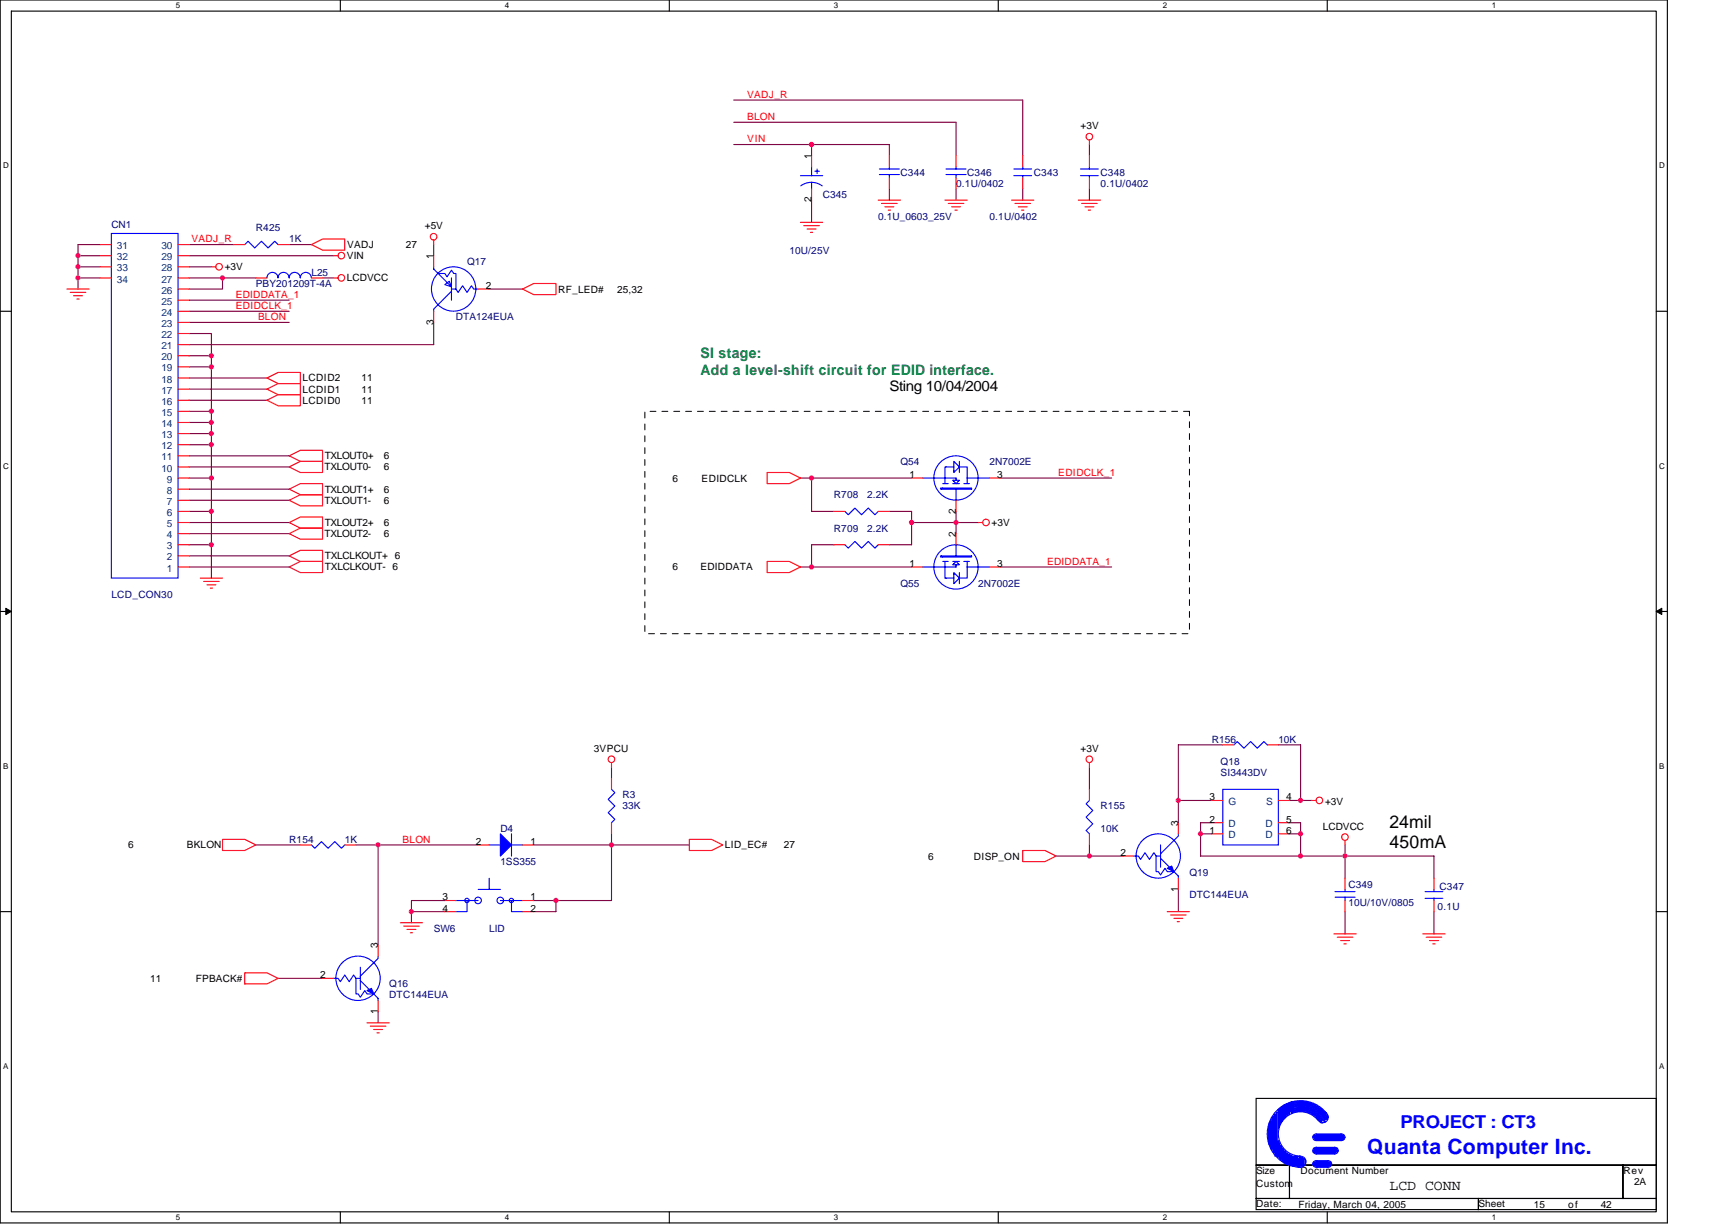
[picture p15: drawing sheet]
<svg xmlns="http://www.w3.org/2000/svg" width="297mm" height="210mm" viewBox="0 0 297 210" stroke-linecap="round" stroke-linejoin="round" font-family="sans-serif">
<defs><g id="words">
<text font-size="3.6" fill="#00f" x="234.4" y="197.7">Quanta Computer Inc.</text>
<g font-size="3">
<text x="238.2" y="141.8">24mil</text>
<text x="238.2" y="145.3">450mA</text>
</g>
<text font-size="3" fill="#00f" x="240.1" y="193.3">PROJECT : CT3</text>
<g font-size="2.5" fill="#008040">
<text x="120.1" y="64.3">Add a level-shift circuit for EDID interface.</text>
<text x="120.1" y="61.3">SI stage:</text>
</g>
<g font-size="2.5">
<text x="152.4" y="67">Sting 10/04/2004</text>
<text x="238.2" y="203.9">LCD CONN</text>
</g>
<g font-size="1.7" fill="#f00">
<text x="128.1" y="16.8">VADJ_R</text>
<text x="128.1" y="20.6">BLON</text>
<text x="128.1" y="24.4">VIN</text>
<text x="32.8" y="41.5">VADJ_R</text>
<text x="40.4" y="51.1">EDIDDATA_1</text>
<text x="40.4" y="53">EDIDCLK_1</text>
<text x="44.2" y="54.9">BLON</text>
<text x="181.4" y="81.5">EDIDCLK_1</text>
<text x="179.5" y="96.8">EDIDDATA_1</text>
<text x="69" y="144.4">BLON</text>
</g>
<g font-size="1.7">
<text x="185.2" y="22.1">+3V</text>
<text x="139.1" y="27.2" transform="rotate(-90 139.1 27.2)">1</text>
<text x="139.1" y="34.7" transform="rotate(-90 139.1 34.7)">2</text>
<text x="72.8" y="39.3">+5V</text>
<text x="38.5" y="46.3">+3V</text>
<text x="59.5" y="44.4">VIN</text>
<text x="59.5" y="42.5">VADJ</text>
<text x="69.6" y="42.5">27</text>
<text x="74.3" y="44.4" transform="rotate(-90 74.3 44.4)">1</text>
<text x="59.5" y="48.2">LCDVCC</text>
<text x="83.3" y="49.5">2</text>
<text x="95.7" y="50.1">RF_LED#</text>
<text x="105.8" y="50.1">25,32</text>
<text x="74.3" y="55.6" transform="rotate(-90 74.3 55.6)">3</text>
<text x="51.9" y="65.4">LCDID2</text>
<text x="62" y="65.4">11</text>
<text x="51.9" y="69.2">LCDID0</text>
<text x="51.9" y="67.3">LCDID1</text>
<text x="62" y="69.2">11</text>
<text x="62" y="67.3">11</text>
<text x="55.6" y="80.6">TXLOUT0-</text>
<text x="55.7" y="78.7">TXLOUT0+</text>
<text x="65.8" y="80.6">6</text>
<text x="65.8" y="78.7">6</text>
<text x="115.3" y="82.5">6</text>
<text x="120.2" y="82.5">EDIDCLK</text>
<text x="155.9" y="81.9">1</text>
<text x="170.9" y="81.9">3</text>
<text x="55.6" y="86.3">TXLOUT1-</text>
<text x="55.7" y="84.4">TXLOUT1+</text>
<text x="65.8" y="86.3">6</text>
<text x="65.8" y="84.4">6</text>
<text x="163.8" y="88" transform="rotate(-90 163.8 88)">2</text>
<text x="55.6" y="92">TXLOUT2-</text>
<text x="55.7" y="95.8">TXLCLKOUT+ 6</text>
<text x="55.7" y="90.1">TXLOUT2+</text>
<text x="65.8" y="92">6</text>
<text x="65.8" y="90.1">6</text>
<text x="163.8" y="92" transform="rotate(-90 163.8 92)">2</text>
<text x="170" y="90.1">+3V</text>
<text x="55.7" y="97.7">TXLCLKOUT- 6</text>
<text x="115.3" y="97.7">6</text>
<text x="120.1" y="97.7">EDIDDATA</text>
<text x="155.9" y="97.1">1</text>
<text x="170.9" y="97.1">3</text>
<text x="101.8" y="128.8">3VPCU</text>
<text x="185.2" y="128.8">+3V</text>
<text x="207.3" y="137.1">3</text>
<text x="220.4" y="137.1">4</text>
<text x="227.1" y="137.9">+3V</text>
<text x="201.9" y="141.5" transform="rotate(-90 201.9 141.5)">3</text>
<text x="207.3" y="142.9">1</text>
<text x="207.3" y="140.9">2</text>
<text x="220.4" y="140.9">5</text>
<text x="220.4" y="142.9">6</text>
<text x="226.7" y="142.1">LCDVCC</text>
<text x="21.9" y="145.4">6</text>
<text x="32" y="145.4">BKLON</text>
<text x="81.6" y="144.8">2</text>
<text x="90.9" y="144.8">1</text>
<text x="124.2" y="145.4">LID_EC#</text>
<text x="134.3" y="145.4">27</text>
<text x="159.1" y="147.3">6</text>
<text x="166.9" y="147.3">DISP_ON</text>
<text x="192.1" y="146.7">2</text>
<text x="75.9" y="154.3">3</text>
<text x="90.9" y="154.3">1</text>
<text x="201.9" y="152.8" transform="rotate(-90 201.9 152.8)">1</text>
<text x="75.9" y="156.2">4</text>
<text x="90.9" y="156.2">2</text>
<text x="54.9" y="167.6">2</text>
<text x="64.8" y="162.5" transform="rotate(-90 64.8 162.5)">3</text>
<text x="25.8" y="168.2">11</text>
<text x="33.6" y="168.2">FPBACK#</text>
<text x="64.8" y="173.7" transform="rotate(-90 64.8 173.7)">1</text>
<text x="215.3" y="203.5">Custom</text>
<text x="215.3" y="201.2">Size</text>
<text x="222.9" y="201.2">Document Number</text>
<text x="278.3" y="201.2">Rev</text>
<text x="280.1" y="203.1">2A</text>
<text x="215.3" y="206.9">Date:</text>
<text x="222.5" y="206.9">Friday, March 04, 2005</text>
<text x="253.4" y="206.9">Sheet</text>
<text x="262.9" y="206.9">15</text>
<text x="268.8" y="206.9">of</text>
<text x="274.4" y="206.9">42</text>
</g>
<g font-size="1.7" fill="#000080">
<text x="141" y="33.9">C345</text>
<text x="154.3" y="30.1">C344</text>
<text x="163.9" y="32">0.1U/0402</text>
<text x="165.8" y="30.1">C346</text>
<text x="177.2" y="30.1">C343</text>
<text x="188.6" y="30.1">C348</text>
<text x="188.6" y="32">0.1U/0402</text>
<text x="19.1" y="39.1">CN1</text>
<text x="43.9" y="39.6">R425</text>
<text x="49.6" y="41.6">1K</text>
<text x="150.5" y="37.7">0.1U_0603_25V</text>
<text x="169.6" y="37.7">0.1U/0402</text>
<text x="53.4" y="47.3">L25</text>
<text x="80" y="45.4">Q17</text>
<text x="135.3" y="43.5">10U/25V</text>
<text x="43.9" y="49.2">PBY201209T-4A</text>
<text x="78.1" y="54.9">DTA124EUA</text>
<text x="154.3" y="79.7">Q54</text>
<text x="169.6" y="79.7">2N7002E</text>
<text x="142.9" y="85.4">R708</text>
<text x="148.6" y="85.4">2.2K</text>
<text x="142.9" y="91.1">R709</text>
<text x="148.6" y="91.1">2.2K</text>
<text x="154.3" y="100.6">Q55</text>
<text x="167.7" y="100.6">2N7002E</text>
<text x="19.1" y="102.5">LCD_CON30</text>
<text x="207.7" y="127.3">R156</text>
<text x="209.2" y="131.1">Q18</text>
<text x="219.1" y="127.3">10K</text>
<text x="106.7" y="136.8">R3</text>
<text x="209.2" y="133">SI3443DV</text>
<text x="85.8" y="142.5">D4</text>
<text x="106.7" y="138.7">33K</text>
<text x="188.6" y="138.7">R155</text>
<text x="188.6" y="142.5">10K</text>
<text x="49.6" y="144.4">R154</text>
<text x="59.1" y="144.4">1K</text>
<text x="85.8" y="148.2">1SS355</text>
<text x="203.9" y="150.1">Q19</text>
<text x="203.9" y="153.9">DTC144EUA</text>
<text x="231.1" y="152.2">C349</text>
<text x="231.1" y="155.3">10U/10V/0805</text>
<text x="246.4" y="155.9">0.1U</text>
<text x="246.7" y="152.4">C347</text>
<text x="74.3" y="159.7">SW6</text>
<text x="83.9" y="159.7">LID</text>
<text x="66.7" y="169.2">Q16</text>
<text x="66.7" y="171.1">DTC144EUA</text>
</g>
<g font-size="1.7" fill="#004080">
<text x="20" y="42.7">31</text>
<text x="20" y="44.6">32</text>
<text x="20" y="46.5">33</text>
<text x="27.7" y="46.5">28</text>
<text x="27.7" y="44.6">29</text>
<text x="27.7" y="42.7">30</text>
<text x="20" y="48.4">34</text>
<text x="27.7" y="52.2">25</text>
<text x="27.7" y="50.3">26</text>
<text x="27.7" y="48.4">27</text>
<text x="27.7" y="59.8">21</text>
<text x="27.7" y="57.9">22</text>
<text x="27.7" y="56">23</text>
<text x="27.7" y="54.1">24</text>
<text x="27.7" y="65.6">18</text>
<text x="27.7" y="63.6">19</text>
<text x="27.7" y="61.7">20</text>
<text x="27.7" y="71.3">15</text>
<text x="27.7" y="69.4">16</text>
<text x="27.7" y="67.5">17</text>
<text x="27.7" y="77">12</text>
<text x="27.7" y="75.1">13</text>
<text x="27.7" y="73.2">14</text>
<text x="27.7" y="80.8">10</text>
<text x="27.7" y="78.9">11</text>
<text x="28.6" y="82.7">9</text>
<text x="28.6" y="88.4">6</text>
<text x="28.6" y="86.5">7</text>
<text x="28.6" y="84.6">8</text>
<text x="28.6" y="94.1">3</text>
<text x="28.6" y="92.2">4</text>
<text x="28.6" y="90.3">5</text>
<text x="28.6" y="97.9">1</text>
<text x="28.6" y="96">2</text>
<text x="210.5" y="137.9">G</text>
<text x="217" y="137.9">S</text>
<text x="210.5" y="143.7">D</text>
<text x="210.5" y="141.8">D</text>
<text x="216.9" y="141.8">D</text>
<text x="216.9" y="143.7">D</text>
</g>
<g font-size="1.4">
<text x="30.1" y="1.4">5</text>
<text x="86.5" y="1.4">4</text>
<text x="142.9" y="1.4">3</text>
<text x="199.3" y="1.4">2</text>
<text x="255.7" y="1.4">1</text>
<text x=".5" y="28.9">D</text>
<text x="284.4" y="28.9">D</text>
<text x=".5" y="80.3">C</text>
<text x="284.4" y="80.3">C</text>
<text x=".5" y="131.7">B</text>
<text x="284.4" y="131.7">B</text>
<text x=".5" y="183.2">A</text>
<text x="284.4" y="183.2">A</text>
<text x="30.1" y="209.1">5</text>
<text x="86.5" y="209.1">4</text>
<text x="142.9" y="209.1">3</text>
<text x="199.3" y="209.1">2</text>
<text x="255.7" y="209.1">1</text>
</g>
</g></defs>
<path d="M0 0h285.8v209.5h-285.8zM1.9 1.9h282v205.7h-282z" fill="none" stroke="#000" stroke-width=".19"/>
<g fill="#fff">
<path d="M30.1 .2h.8v1.5h-.8z"/>
<path d="M30.1 207.8h.8v1.6h-.8z"/>
</g>
<path d="M58.3 0v1.9M58.3 207.6v1.9" fill="none" stroke="#000" stroke-width=".19"/>
<g fill="#fff">
<path d="M86.5 .2h.8v1.5h-.8z"/>
<path d="M86.5 207.8h.8v1.6h-.8z"/>
</g>
<path d="M114.7 0v1.9M114.7 207.6v1.9" fill="none" stroke="#000" stroke-width=".19"/>
<g fill="#fff">
<path d="M142.9 .2h.8v1.5h-.8z"/>
<path d="M142.9 207.8h.8v1.6h-.8z"/>
</g>
<path d="M171.1 0v1.9M171.1 207.6v1.9" fill="none" stroke="#000" stroke-width=".19"/>
<g fill="#fff">
<path d="M199.3 .2h.8v1.5h-.8z"/>
<path d="M199.3 207.8h.8v1.6h-.8z"/>
</g>
<path d="M227.5 0v1.9M227.5 207.6v1.9" fill="none" stroke="#000" stroke-width=".19"/>
<g fill="#fff">
<path d="M255.7 .2h.8v1.5h-.8z"/>
<path d="M255.7 207.8h.8v1.6h-.8z"/>
<path d="M.5 27.6h1v1.5h-1z"/>
<path d="M284.4 27.6h.9v1.5h-.9z"/>
<path d="M.5 79.1h1v1.5h-1z"/>
<path d="M284.4 79.1h.9v1.5h-.9z"/>
</g>
<path d="M0 53.3h1.9M283.9 53.3h1.9" fill="none" stroke="#000" stroke-width=".19"/>
<g fill="#fff">
<path d="M.5 130.5h.9v1.5h-.9z"/>
<path d="M284.4 130.5h.9v1.5h-.9z"/>
</g>
<path d="M0 104.8h1.9M283.9 104.8h1.9" fill="none" stroke="#000" stroke-width=".19"/>
<path d="M1 104.2l.9 .6-.9 .5zM283.9 104.8l.9-.6v1.1z" fill="#000" stroke="#000" stroke-width=".17"/>
<g fill="#fff">
<path d="M.5 181.9h.9v1.6h-.9z"/>
<path d="M284.4 181.9h.9v1.6h-.9z"/>
</g>
<path d="M0 156.2h1.9M283.9 156.2h1.9M215.3 199.6h5.7v5.8h-5.7zM215.3 188.2h68.6v11.4h-68.6zM221 199.6h57.2v5.8h-57.2zM278.2 199.6h5.7v5.8h-5.7zM215.3 205.4h38.1v1.9h-38.1zM253.4 205.4h30.5v1.9h-30.5z" fill="none" stroke="#000" stroke-width=".19"/>
<g fill="none" stroke="#800040" stroke-width=".19">
<path d="M125.8 17.1h49.5v9.6M125.8 21h38.1v5.7M125.8 24.8h26.6v1.9M139.1 24.8v1.9M139.1 34.3v3.8M152.4 32.4v1.9M163.9 32.4v1.9M175.3 32.4v1.9M186.7 24.8v1.9M186.7 32.4v1.9M13.4 47.6h3.8M13.4 43.8h3.8"/>
<path d="M13.4 45.7h3.8M17.2 41.9h-3.8v7.6M32.4 57.1h3.8v3.9M32.4 47.6h11.5M32.4 41.9h7.6M32.4 51.4h17.2M32.4 53.3h17.2M32.4 43.8h24.8M32.4 45.7h3.8M32.4 55.2h17.2M38.1 47.6v1.9h-5.7M49.6 41.9h3.8"/>
<path d="M55.3 47.6h1.9M74.3 41.9v1.9M74.3 55.2v3.9h-41.9M83.9 49.5h5.7M32.4 61h3.8v1.9M32.4 62.9h3.8v7.6M32.4 70.5h3.8v1.9M32.4 72.4h3.8v1.9M32.4 74.3h3.8v1.9M32.4 78.1h17.2M32.4 76.2h3.8M32.4 64.8h13.4"/>
<path d="M32.4 66.7h13.4M32.4 68.6h13.4M36.2 76.2v22.9M32.4 97.2h17.2M32.4 81.9h3.8M32.4 89.5h17.2M32.4 87.6h3.8M32.4 91.4h17.2M32.4 93.3h3.8M32.4 85.7h17.2M32.4 83.8h17.2M32.4 95.2h17.2"/>
<path d="M32.4 80h17.2M137.2 81.9h1.9v5.7h3.8M137.2 97.2h1.9M139.1 81.9h17.1M142.9 93.3h-3.8v3.9h17.1M152.4 87.6h3.8v5.7h-3.8M156.2 89.5h11.5M163.9 87.6v3.8M171.5 97.2h19M171.5 81.9h19M104.8 131.4v1.9M186.7 131.4v3.9"/>
<path d="M202 137.2h5.7M209.6 127.6h-7.6v13.4M219.1 127.6h3.8v9.6h1.9M221 137.2h1.9M43.9 144.8h7.6M61 144.8h21M64.8 144.8v17.1M70.5 156.2h5.7M76.2 154.3h-5.7v3.8M91.5 144.8h13.3v9.5h-13.3M95.3 154.3v1.9h-3.8M104.8 142.9v1.9h13.3"/>
<path d="M181 146.7h11.4M186.7 144.8v1.9M202 152.4v3.8M205.8 142.9v3.8h40v3.8M207.7 141h-1.9v1.9h1.9M221 142.9h1.9v3.8M221 141h1.9v1.9M230.5 144.8v5.7M230.5 156.2v3.8M245.8 156.2v3.8M47.7 167.6h7.6M64.8 173.4v1.9"/>
</g>
<g fill="none" stroke="#f00" stroke-width=".19">
<path d="M137.2 38.1h3.8M137.8 38.7h2.6M138.3 39.2h1.6M138.9 39.8h.4M139.1 26.7v1.9M139.1 32.4v1.9M150.5 34.3h3.8M151.1 34.9h2.7M151.7 35.4h1.5M152.2 36h.4M152.4 26.7v1.9M152.4 30.5v1.9"/>
<path d="M162 34.3h3.8M162.5 34.9h2.7M163.1 35.4h1.5M163.7 36h.4M163.9 26.7v1.9M163.9 30.5v1.9M173.4 34.3h3.8M174 34.9h2.6M174.5 35.4h1.6M175.1 36h.4M175.3 26.7v1.9M175.3 30.5v1.9"/>
<path d="M184.8 34.3h3.8M185.4 34.9h2.7M186 35.4h1.5M186.5 36h.4M186.7 24v.8M186.7 26.7v1.9M186.7 30.5v1.9M11.5 49.5h3.8M12 50.1h2.7M12.6 50.7h1.5M13.2 51.2h.4M17.2 47.6h1.9"/>
<path d="M17.2 43.8h1.9M17.2 45.7h1.9M17.2 41.9h1.9M30.5 47.6h1.9M30.5 43.8h1.9M30.5 49.5h1.9M30.5 45.7h1.9M30.5 59.1h1.9M30.5 57.1h1.9M30.5 55.2h1.9M30.5 53.3h1.9M30.5 51.4h1.9"/>
<path d="M30.5 41.9h1.9M36.2 45.7h.8M40 41.9h1.9M43.9 47.6h1.9M47.7 41.9h1.9M53.4 41.9l1.9-.9h3.8v1.9h-3.8zM53.4 47.6h1.9M57.2 47.6h.8M57.2 43.8h.8M74.3 41.1v.8M74.3 43.8v1.9M74.3 53.3v1.9"/>
<path d="M82 49.5h1.9M89.6 49.5l1.9-.9h3.8v1.9h-3.8zM30.5 78.1h1.9M30.5 76.2h1.9M30.5 74.3h1.9M30.5 72.4h1.9M30.5 70.5h1.9M30.5 68.6h1.9M30.5 66.7h1.9M30.5 64.8h1.9M30.5 62.9h1.9M30.5 61h1.9"/>
<path d="M45.8 68.6l1.9-1h3.8v1.9h-3.8zM45.8 66.7l1.9-1h3.8v1.9h-3.8zM45.8 64.8l1.9-1h3.8v1.9h-3.8zM49.6 78.1l1.9-.9h3.8v1.9h-3.8zM30.5 89.5h1.9M30.5 81.9h1.9M30.5 97.2h1.9M30.5 93.3h1.9M30.5 87.6h1.9M30.5 95.2h1.9M30.5 91.4h1.9M30.5 85.7h1.9"/>
<path d="M30.5 83.8h1.9M30.5 80h1.9M34.3 99.1h3.8M34.9 99.6h2.7M49.6 95.2l1.9-.9h3.8v1.9h-3.8zM49.6 85.7l1.9-.9h3.8v1.9h-3.8zM49.6 91.4l1.9-.9h3.8v1.9h-3.8zM49.6 80l1.9-.9h3.8v1.9h-3.8zM49.6 89.5l1.9-.9h3.8v1.9h-3.8zM49.6 83.8l1.9-.9h3.8v1.9h-3.8zM49.6 97.2l1.9-1h3.8v1.9h-3.8zM131.5 81h3.8l1.9 .9-1.9 1h-3.8z"/>
<path d="M131.5 96.2h3.8l1.9 1-1.9 .9h-3.8zM142.9 93.3h1.9M142.9 87.6h1.9M150.5 93.3h1.9M150.5 87.6h1.9M156.2 81.9h2M156.2 97.2h2M163.9 85.7v1.9M163.9 91.4v1.9M167.7 89.5h.7M169.6 81.9h1.9M169.6 97.2h1.9"/>
<path d="M35.5 100.2h1.5M36 100.8h.4M104.8 130.7v.7M104.8 133.3v2M186.7 130.7v.7M186.7 135.3v1.9M207.7 137.2h1.9M209.6 127.6h1.9M217.2 127.6h1.9M219.1 137.2h1.9M224.8 137.2h.8M38.1 143.8h3.8l2 1-2 .9h-3.8z"/>
<path d="M51.5 144.8h1.9M59.1 144.8h1.9M68.6 158.1h3.8M69.2 158.7h2.7M69.8 159.3h1.5M70.3 159.8h.4M76.2 156.2h1.9M76.2 154.3h1.9M82 144.8h1.9M89.6 156.2h1.9M89.6 154.3h1.9M89.6 144.8h1.9"/>
<path d="M104.8 141v1.9M118.1 143.8h3.9l1.9 1-1.9 .9h-3.9zM175.3 145.7h3.8l1.9 1-1.9 .9h-3.8zM186.7 142.9v1.9M192.4 146.7h1.9M200.1 156.2h3.8M200.6 156.8h2.7M201.2 157.4h1.5M201.8 157.9h.4M202 141v1.9M202 150.5v1.9M207.7 142.9h1.9"/>
<path d="M207.7 141h1.9M219.1 142.9h1.9M219.1 141h1.9M230.5 144v.8M230.5 150.5v1.9M230.5 154.3v1.9M245.8 150.5v1.9M245.8 154.3v1.9M41.9 166.7h3.9l1.9 .9-1.9 1h-3.9zM55.3 167.6h1.9M62.9 175.3h3.8M63.5 175.8h2.6"/>
<path d="M64 176.4h1.6M64.6 177h.4M64.8 161.9v1.9M64.8 171.4v2M228.6 160h3.8M229.2 160.6h2.7M229.8 161.2h1.5M230.4 161.7h.3M243.9 160h3.8M244.5 160.6h2.6M245 161.2h1.5M245.6 161.7h.4"/>
<circle cx="186.7" cy="23.4" r=".57"/>
<circle cx="37.6" cy="45.7" r=".57"/>
<circle cx="58.5" cy="43.8" r=".57"/>
<circle cx="58.5" cy="47.6" r=".57"/>
<circle cx="74.3" cy="40.6" r=".57"/>
<circle cx="169" cy="89.5" r=".57"/>
<circle cx="104.8" cy="130.1" r=".57"/>
<circle cx="186.7" cy="130.1" r=".57"/>
<circle cx="226.1" cy="137.1" r=".57"/>
<circle cx="230.5" cy="143.4" r=".57"/>
</g>
<path d="M110.5 70.5h93.4v38.1h-93.4z" fill="none" stroke="#000" stroke-width=".17" stroke-dasharray="1 1 1 1 1 1 1 1"/>
<g fill="none" stroke="#00f" stroke-width=".19">
<path d="M137.2 30.1h3.8M137.2 31.9a3.1 3.1 0 0 1 3.7 0M139.1 28.6v1.5M139.1 31.2v1.2M139.7 29.3h.7M140.1 29v.7M150.7 29h3.5M150.7 29.9h3.5M152.4 28.6v.4M152.4 29.9v.6M162.2 29h3.4M162.2 29.9h3.4"/>
<path d="M163.9 28.6v.4M163.9 29.9v.6M173.8 30.1h3M173.8 29h3M175.3 28.6v.4M175.3 30.1v.4M185.2 30.1h3.1M185.2 29h3.1M186.7 28.6v.4M186.7 30.1v.4M19.1 40h11.4v59.1h-11.4zM41.9 41.9l.6-.6 1.2 1.2 1.1-1.2 1.1 1.2 1.2-1.2 .6 .6"/>
<path d="M45.8 47.6a.95 .95 0 0 1 .9-.9 .95 .95 0 0 1 1 .9 .94 .94 0 0 1 .9-.9 .94 .94 0 0 1 .9 .9M49.6 47.6a.95 .95 0 0 1 .9-.9 .95 .95 0 0 1 1 .9 .94 .94 0 0 1 .9-.9 .94 .94 0 0 1 1 .9M74.3 45.7v.4l3.1 3M75.1 46.9h1.1l.4 .5 .8-1.1 .4 .6h.3v2.6M76.2 48.8l.8-.6 .4 .9zM77.4 49.5h.7l.4 .6 .8-1.1 .7 1.1 .8-1.1 .4 .5h.8M77.4 49.9l-3.1 3.1v.3M77.4 47.6v3.8M164.4 79.1v1.9M144.8 93.3l.6 .6 1.1-1.1 1.2 1.1 1.1-1.1 1.2 1.1 .5-.6M144.8 87.6l.6 .6 1.1-1.1 1.2 1.1 1.1-1.1 1.2 1.1 .5-.6M158.2 81.9h5.7v.4"/>
<path d="M161.2 83.6h5.3v.2h-5.3zM161.2 95.2h5.3v.2h-5.3zM161.6 82.9h.9M161.6 96.2h.9M162 96.2v2.9h1.5M163.3 82.3h1.1l-.5 .6zM163.3 96.8l.6-.6 .5 .6zM163.3 82.9h1.1M163.3 96.2h1.1M163.5 80h-1.5v2.9M163.5 98.3v1.7l.9-.9M163.5 98.5v-.4l.9 1"/>
<path d="M163.9 83.8v1.9M163.9 93.3v1.9M163.9 96.8v.4h-5.7M164.4 80h1.4v1.9M164.4 80l-.9-.9v1.7M164.4 80l-.9 1v-.4M164.4 98.1v1.9M165.2 82.9h1M165.2 96.2h1M165.8 97.2v1.9h-1.4M165.8 81.9h3.8M165.8 81.9v1"/>
<path d="M165.8 96.2v1M165.8 97.2h3.8M104.8 135.3l.6 .5-1.2 1.2 1.2 1.1-1.2 1.2 1.2 1.1-.6 .6M186.7 137.2l-.5 .5 1.1 1.2-1.1 1.1 1.1 1.2-1.1 1.1 .5 .6M209.6 135.3h9.5v9.5h-9.5zM211.5 127.6l.6-.5 1.1 1.1 1.2-1.1 1.1 1.1 1.1-1.1 .6 .5M53.4 144.8l.6 .6 1.1-1.2 1.1 1.2 1.2-1.2 1.1 1.2 .6-.6M78.1 154.3h3.9M80 154.3v1.9h-1.9M82 152.4h3.8M83.9 150.5v1.9M83.9 144.8h1.9"/>
<path d="M85.8 154.3h3.8M87.7 154.3v1.9h1.9M87.7 142.9v3.8M87.7 144.8h1.9M194.3 146.7h.8l.4 .6 .8-1.2 .7 1.2 .8-1.2 .4 .6h.7M198.2 146.7v2.7h.3l.4 .5 .8-1.1 .4 .6h1.1l.8 .7v.4M198.9 144.8v3.8M198.9 147.1l1.5 1.5M202 142.9v.4l-3.1 3M228.8 152.8h3.5M228.8 153.7h3.5M230.5 152.4v.4"/>
<path d="M230.5 153.7v.6M244.3 153.9h3M244.3 152.8h3M245.8 152.4v.4M245.8 153.9v.4M57.2 167.6h.8l.3 .6 .8-1.1 .8 1.1 .7-1.1 .4 .5h.8M61 167.6v2.7h.4l.4 .6 .7-1.2 .4 .6h1.1l.8 .8v.3M61.8 165.7v3.8M61.8 168l1.5 1.5M64.8 163.8v.4l-3 3.1M217.4 193v2.6l.2 .6v-3.8l.2-.4v4.8l.2 .2v-5.4l.2-.3v6.1l.2 .1v-6.4l.1-.2v7.2M218.7 198.1v-7.4l.2-.2v7.8h.2v-2.8l.2 .3v2.7l.2 .2v-2.5l.2 .4v2.3l.2 .2v-2.3l.2 .2v2.3h.2v-2.1l.1 .2v2.1h.2v-2l.2 .2v1.8l.2 .1v-1.9l.2 .2v1.7h.2v-1.5"/>
<path d="M219.1 190.1v3.3l.2-.6v-2.7l.2-.2v2.5l.2-.2v-2.5l.2-.2v2.3l.2-.2v-2.2h.2v2.1l.1-.2v-1.9l.2-.2v1.9l.2-.2v-1.7l.2-.2v1.9M221.2 189l.2-.2v1.9l-.2-.2zM221.4 197.9v.2h.2v1.5h.2v-1.5h.2v1.7h-.4l.6-1.7v1.7l.2-.2v-1.5l.1 .4v1.3h.2v-1.5h.2v1.5h.2v-1.5h.2v1.5l.2-.2v-1.1l.2 .2v.8M221.4 190.2a4.4 4.4 0 0 1 5.2 1.8M221.4 190a4.6 4.6 0 0 1 5.6 2.3M221.4 189.8a4.8 4.8 0 0 1 5.8 2.4M221.4 189.6a4.9 4.9 0 0 1 5.8 2.3M221.4 189.4a5.1 5.1 0 0 1 6 2.5M221.4 190.6a4 4 0 0 1 5 1.8M221.4 190.4a4.2 4.2 0 0 1 5.2 2M221.6 189.1a5.3 5.3 0 0 1 5.9 2.6M221.6 188.9a5.6 5.6 0 0 1 6 2.6"/>
<path d="M221.6 189v1.5M225.2 194.5h5.2v.2h-5.4v.2h5.5l-.1 .2h-5.2l.2 .2h5M225.2 196.8h4v.2h-4l-.2 .2h4.4l-.2 .2h-4.2l.4 .1h3.6M225.2 199.1h2.9v.2h-3.1v.2h3.3l-.2 .1h-3.1l.4 .2h2.7M225.6 198.9h2.1M225.6 197.7h3.2M225.6 196.6h3.2M225.6 195.5h4.4M225.6 194.3h4.4M225.8 191.9a3.8 3.8 0 0 0-6.3 .8 3.8 3.8 0 0 0 3.4 5.4M227.4 190.8a5.7 5.7 0 0 0-9.6 1 5.7 5.7 0 0 0 5.1 8.2M225.6 200h2.1"/>
<circle cx="77.8" cy="49.5" r="3.8"/>
<circle cx="163.9" cy="81.9" r="3.8"/>
<circle cx="163.9" cy="97.1" r="3.8"/>
<circle cx="80" cy="154.3" r=".38"/>
<circle cx="81.9" cy="154.3" r=".57"/>
<circle cx="85.7" cy="154.3" r=".57"/>
<circle cx="87.7" cy="154.3" r=".38"/>
<circle cx="198.5" cy="146.7" r="3.8"/>
<circle cx="61.4" cy="167.6" r="3.8"/>
<circle cx="222.9" cy="199.1" r=".95"/>
<circle cx="225.6" cy="197.2" r=".57"/>
<circle cx="225.6" cy="199.4" r=".57"/>
<circle cx="225.6" cy="194.9" r=".57"/>
<circle cx="226.7" cy="191.4" r=".95"/>
<circle cx="227.7" cy="199.4" r=".57"/>
<circle cx="228.8" cy="197.2" r=".57"/>
<circle cx="230" cy="194.9" r=".57"/>
</g>
<g fill="#00f" stroke="#00f" stroke-width=".19">
<path d="M62.9 169.7l.8-.3 .3 .9z" fill-rule="evenodd"/>
<path d="M200.1 148.8l.7-.4 .4 1z" fill-rule="evenodd"/>
<path d="M85.8 142.9l1.9 1.9-1.9 1.9z" fill-rule="evenodd"/>
</g>
<g fill="#f0f" stroke="#f0f" stroke-width=".19">
<circle cx="13.4" cy="45.7" r=".38"/>
<circle cx="36.2" cy="76.2" r=".38"/>
<circle cx="36.2" cy="81.9" r=".38"/>
<circle cx="36.2" cy="93.3" r=".38"/>
<circle cx="38.1" cy="47.6" r=".38"/>
<circle cx="13.4" cy="43.8" r=".38"/>
<circle cx="13.4" cy="47.6" r=".38"/>
<circle cx="139.1" cy="24.8" r=".38"/>
<circle cx="36.2" cy="87.6" r=".38"/>
<circle cx="36.2" cy="60.9" r=".38"/>
<circle cx="95.3" cy="154.3" r=".38"/>
<circle cx="70.5" cy="156.2" r=".38"/>
<circle cx="104.8" cy="144.8" r=".38"/>
<circle cx="64.8" cy="144.8" r=".38"/>
<circle cx="202" cy="137.1" r=".38"/>
<circle cx="186.7" cy="146.7" r=".38"/>
<circle cx="222.9" cy="146.7" r=".38"/>
<circle cx="205.8" cy="142.9" r=".38"/>
<circle cx="230.5" cy="146.7" r=".38"/>
<circle cx="222.9" cy="142.9" r=".38"/>
<circle cx="36.2" cy="62.9" r=".38"/>
<circle cx="36.2" cy="70.5" r=".38"/>
<circle cx="36.2" cy="72.4" r=".38"/>
<circle cx="36.2" cy="74.3" r=".38"/>
<circle cx="222.9" cy="137.1" r=".38"/>
<circle cx="156.2" cy="89.5" r=".38"/>
<circle cx="163.9" cy="89.5" r=".38"/>
<circle cx="139.1" cy="81.9" r=".38"/>
<circle cx="139.1" cy="97.1" r=".38"/>
</g>
<use href="#words"/>
</svg>
